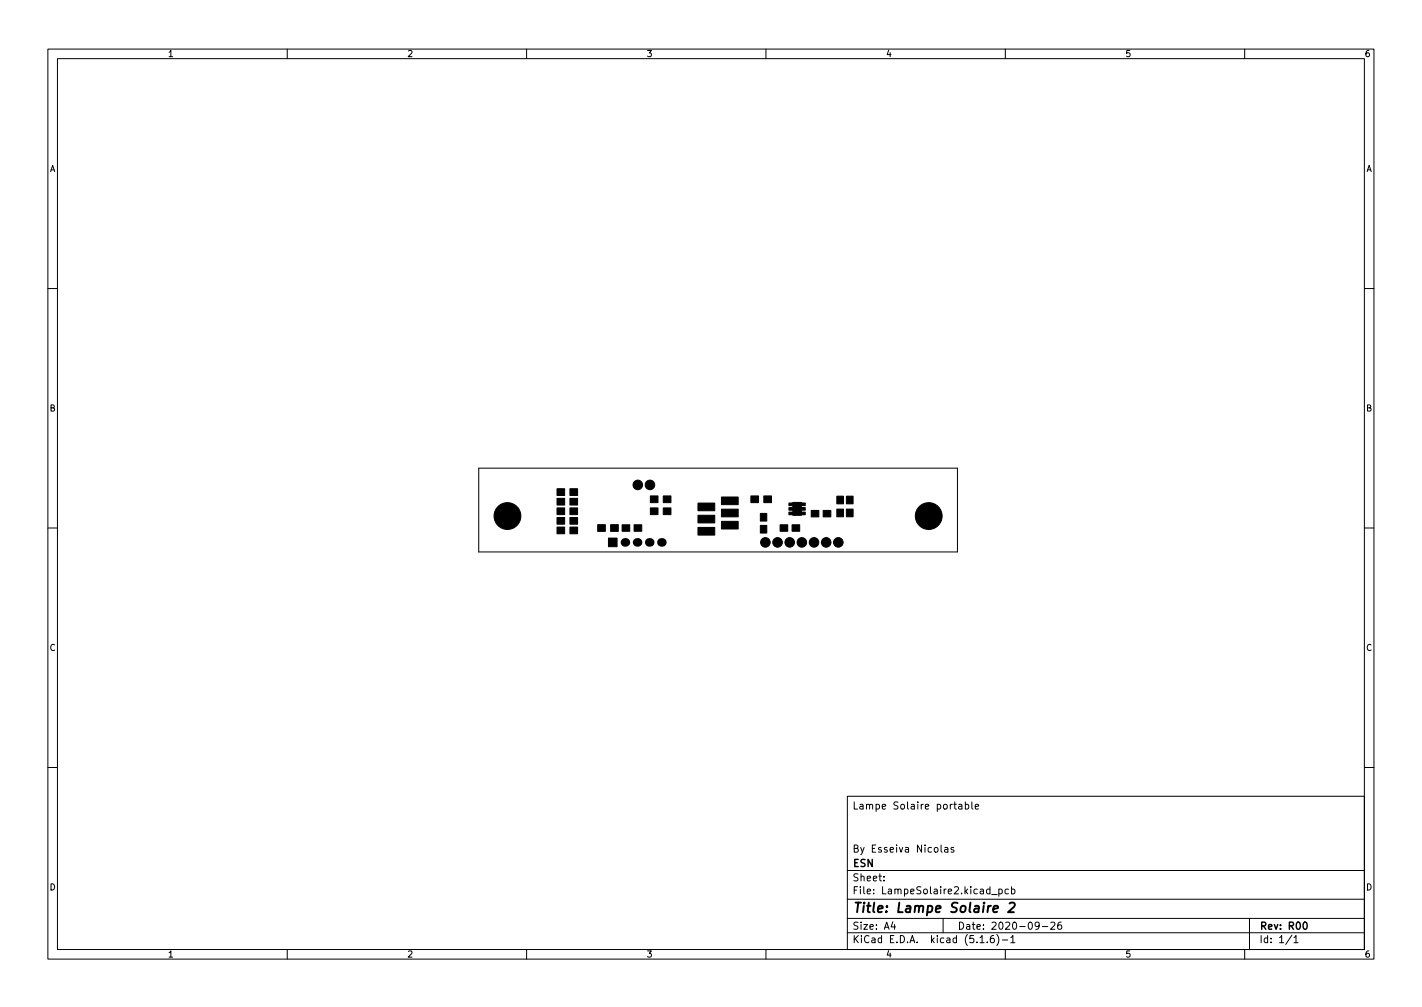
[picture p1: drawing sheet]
<svg xmlns="http://www.w3.org/2000/svg" width="297mm" height="210mm" viewBox="0 0 297 210" stroke-linecap="round" stroke-linejoin="round" font-family="sans-serif">
<defs><g id="words">
<text font-size="2.8" x="178" y="190.6">Title: Lampe Solaire 2</text>
<g font-size="2.1">
<text x="178" y="169">Lampe Solaire portable</text>
<text x="178" y="178">By Esseiva Nicolas</text>
<text x="178" y="184">Sheet:</text>
<text x="178" y="181">ESN</text>
<text x="178" y="186.7">File: LampeSolaire2.kicad_pcb</text>
<text x="178" y="196.9">KiCad E.D.A. kicad (5.1.6)-1</text>
<text x="178" y="194.1">Size: A4</text>
<text x="200" y="194.1">Date: 2020-09-26</text>
<text x="263" y="194.1">Rev: R00</text>
<text x="263" y="196.9">Id: 1/1</text>
</g>
<g font-size="1.8">
<text x="35" y="11.9">1</text>
<text x="85" y="11.9">2</text>
<text x="135" y="11.9">3</text>
<text x="185" y="11.9">4</text>
<text x="235" y="11.9">5</text>
<text x="285" y="11.9">6</text>
<text x="10.3" y="35.9">A</text>
<text x="285.3" y="35.9">A</text>
<text x="10.3" y="85.9">B</text>
<text x="285.3" y="85.9">B</text>
<text x="10.3" y="135.9">C</text>
<text x="285.3" y="135.9">C</text>
<text x="10.3" y="185.9">D</text>
<text x="285.3" y="185.9">D</text>
<text x="35" y="199.9">1</text>
<text x="85" y="199.9">2</text>
<text x="135" y="199.9">3</text>
<text x="185" y="199.9">4</text>
<text x="235" y="199.9">5</text>
<text x="285" y="199.9">6</text>
</g>
</g></defs>
<g fill="none" stroke="#000" stroke-width=".21">
<path d="M10 10.2h277v190.1h-277zM12 12.2h273v186.1h-273zM60 10.2v2M110 10.2v2M160 10.2v2M210 10.2v2M260 10.2v2M10 60.2h2M285 60.2h2M100 97.7h100v17.5h-100zM10 110.2h2M285 110.2h2"/>
<path d="M10 160.2h2M177 166.3h108v32h-108zM196.6 176.4v1.3l.2 .2M197.4 177h.5l.1 .9M198 177.3l-.5 .1-.2 .2 .2 .3h.5M199.2 177l-.3-.1-.3 .2 .1 .3 .5 .1v.4h-.6M200.3 168h.6v.9M200.9 168.3l-.5 .1-.2 .2 .2 .3h.5M201.6 168l.5-.1 .3 .3-.2 .7h-.6M201.6 167.4v1.5M203 167.4v1.3l.2 .2M203.7 168.4l.7-.1v-.3l-.5-.1-.2 .2 .1 .8h.6"/>
<path d="M285 160.2h2M60 198.3v2M110 198.3v2M160 198.3v2M177 194.8h108M177 191.8h108M177 187.8h108M177 181.8h108M184.6 183.8v.1M184.6 183v.1M186.5 192.5l-.4 1h1M186.9 193v1"/>
<path d="M197 191.8v3M204.7 195.8l.4-.5v1.5M204.7 196.8h.9M206.2 196.7v.1M207.1 186.8h1.2M207.6 195.3l-.5 .1a1.01 1.01 0 0 0 0 1.4l.5-.1 .1-.5-.3-.3-.4 .1-.1 .2M208.2 195.1a1.72 1.72 0 0 1 0 2.3M208.6 185.7l.5-.1 .3 .3-.2 .7h-.6M208.6 185.6v1.5M209.4 196.3h1.1M210 198.3v2M210.6 185.7l-.4-.1-.3 .3 .2 .7h.5"/>
<path d="M211.1 195.8l.5-.5v1.5M211.1 196.8h.9M211.3 185.7l.4-.1 .3 .3-.1 .7h-.6M211.3 185.1v1.5M217.1 193.2l-.3 .3-.4-.1-.2-.2 .2-.6 .4-.1 .2 .2a.99 .99 0 0 1-.4 1.3h-.2M217.7 193.5h1.2M219.5 192.7l.6-.2 .3 .5-1 1h1M221.6 192.5l-.4 .1a1.01 1.01 0 0 0 0 1.4l.5-.1 .1-.5-.3-.3h-.3l-.3 .3M260 198.3v2M261 191.8v6.5M269.9 195.3l-1.3 1.9M270.3 195.8l.4-.5v1.5"/>
<path d="M270.3 196.8h.8"/>
</g>
<path d="M272.3 192.7l.3-.2a.8 .8 0 0 1 .5 .8 .8 .8 0 0 1-.5 .7l-.3-.1-.1-.4z" fill="none" stroke="#000" stroke-width=".3"/>
<path d="M207.5 189.8l1-.2-.1-.4h-.7l-.2 1 .2 .3 .6-.1M210.9 188.7l.3-.2h.5l.2 .2 .1 .3-.2 .3-1.2 1.2h1.2" fill="none" stroke="#000" stroke-width=".4"/>
<g fill="#000" stroke="#000" stroke-width=".21">
<path d="M116.4 102h1.5v1.4h-1.5zM116.4 108h1.5v1.4h-1.5zM116.4 110h1.5v1.4h-1.5zM116.4 106h1.5v1.4h-1.5zM116.4 104h1.5v1.4h-1.5zM119.1 102h1.5v1.4h-1.5zM119.1 108h1.5v1.4h-1.5zM119.1 110h1.5v1.4h-1.5zM119.1 106h1.5v1.4h-1.5zM119.1 104h1.5v1.4h-1.5zM124.8 109.5h1.7v1.4h-1.7zM127.1 112.3h1.8v1.8h-1.8z"/>
<path d="M127.5 109.5h1.7v1.4h-1.7zM129.9 109.6h1.6v1.3h-1.6zM132.5 109.6h1.6v1.3h-1.6zM135.9 103.5h1.6v1.4h-1.6zM135.9 106h1.6v1.4h-1.6zM138.5 103.5h1.7v1.4h-1.7zM138.5 106h1.7v1.4h-1.7zM145.8 110.1h3.5v1.6h-3.5zM145.8 107.6h3.5v1.6h-3.5zM145.8 105h3.5v1.6h-3.5zM150.7 108.9h3.5v1.6h-3.5zM150.7 106.3h3.5v1.6h-3.5z"/>
<path d="M150.7 103.8h3.5v1.6h-3.5zM156.9 103.5h1.6v1.4h-1.6zM158.8 107.2h1.4v1.6h-1.4zM158.8 109.7h1.4v1.6h-1.4zM159.6 103.5h1.6v1.4h-1.6zM162.9 109.6h1.7v1.3h-1.7zM165.5 109.6h1.5v1.3h-1.5zM164.8 105h.7v.6h-.7zM164.8 106h.7v.5h-.7zM164.8 106.9h.7v.6h-.7zM165.6 104.9h1.8v2.7h-1.8zM167.5 106.9h.7v.6h-.7z"/>
<path d="M167.5 106h.7v.5h-.7zM167.5 105h.7v.6h-.7zM169.5 106.6h1.5v1.3h-1.5zM172 106.6h1.6v1.3h-1.6zM174.8 103.6h1.4v1.6h-1.4zM174.8 106.3h1.4v1.6h-1.4zM176.8 103.6h1.4v1.6h-1.4zM176.8 106.3h1.4v1.6h-1.4z"/>
<circle cx="106" cy="107.7" r="2.8"/>
<circle cx="133.2" cy="101.2" r="1"/>
<circle cx="135.8" cy="101.2" r="1"/>
<circle cx="159.9" cy="113.2" r="1"/>
<circle cx="162.4" cy="113.2" r="1"/>
<circle cx="165" cy="113.2" r="1"/>
<circle cx="167.5" cy="113.2" r="1"/>
<circle cx="170" cy="113.2" r="1"/>
<circle cx="172.6" cy="113.2" r="1"/>
<circle cx="175.1" cy="113.2" r="1"/>
<circle cx="194" cy="107.7" r="2.8"/>
</g>
<g fill="#000">
<circle cx="130.5" cy="113.2" r=".9"/>
<circle cx="133.1" cy="113.2" r=".9"/>
<circle cx="135.6" cy="113.2" r=".9"/>
<circle cx="138.2" cy="113.2" r=".9"/>
</g>
<use href="#words"/>
</svg>
